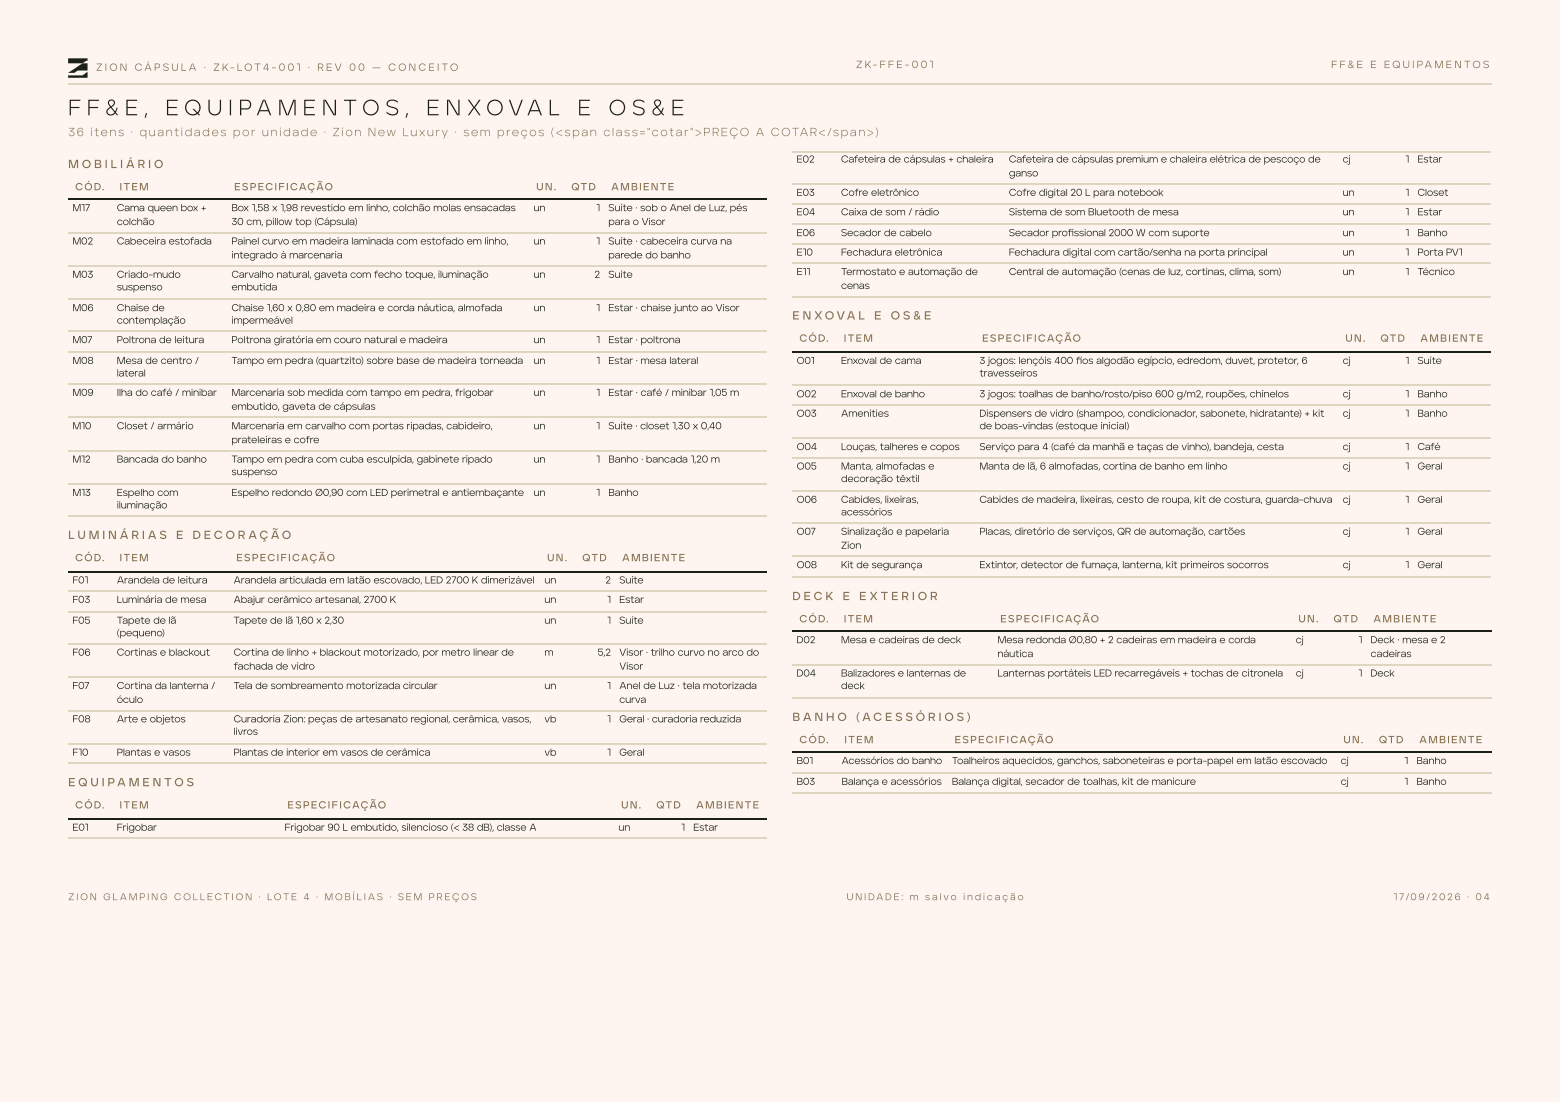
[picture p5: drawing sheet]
<svg xmlns="http://www.w3.org/2000/svg" width="297mm" height="210mm" viewBox="0 0 297 210" stroke-linecap="round" stroke-linejoin="round" font-family="sans-serif">
<defs><g id="words">
<g font-size="4.2" fill="#1b2117">
<text x="13" y="22">F F &amp; E ,</text>
<text x="31.5" y="22">E Q U I P A M E N T O S ,</text>
<text x="81.2" y="22">E N X O VA L</text>
<text x="110" y="22">E</text>
<text x="115.9" y="22">O S &amp; E</text>
</g>
<g font-size="2.2" fill="#8b714e">
<text x="13" y="25.9">36 itens · quantidades por unidade · Zion New Luxury · sem preços (&lt;span class=&quot;cotar&quot;&gt;PREÇO A COTAR&lt;/span&gt;)</text>
<text x="13" y="32">M O B I L I Á R I O</text>
<text x="150.9" y="60.9">E N X O VA L</text>
<text x="166.4" y="60.9">E</text>
<text x="169.6" y="60.9">O S &amp; E</text>
<text x="13" y="102.7">L U M I N Á R I A S</text>
<text x="33.5" y="102.7">E</text>
<text x="36.7" y="102.7">D E C O R A Ç Ã O</text>
<text x="150.9" y="114.3">D E C K</text>
<text x="160.4" y="114.3">E</text>
<text x="163.6" y="114.3">E X T E R I O R</text>
<text x="150.9" y="137.3">B A N H O</text>
<text x="163" y="137.3">( A C E S S Ó R I O S )</text>
<text x="13" y="149.8">E Q U I P A M E N T O S</text>
</g>
<g font-size="2" fill="#8b714e">
<text x="18.3" y="13.5">Z I O N</text>
<text x="25.6" y="13.5">C Á P S U L A</text>
<text x="38.8" y="13.5">·</text>
<text x="40.6" y="13.5">Z K- LO T 4 - 0</text>
<text x="54.7" y="13.5">0</text>
<text x="56.4" y="13.5">1</text>
<text x="58.6" y="13.5">·</text>
<text x="60.4" y="13.5">R E V</text>
<text x="66.5" y="13.5">0</text>
<text x="68.2" y="13.5">0</text>
<text x="70.9" y="13.5">—</text>
<text x="73.9" y="13.5">C O N C E I T O</text>
<text x="163" y="13">Z K- F F E - 0</text>
<text x="175.3" y="13">0</text>
<text x="176.9" y="13">1</text>
<text x="253.4" y="13">F F &amp; E</text>
<text x="260.9" y="13">E</text>
<text x="263.5" y="13">E Q U I PA M E N T O S</text>
<text x="14.3" y="36.2">CÓD.</text>
<text x="22.8" y="36.2">ITEM</text>
<text x="44.6" y="36.2">ESPECIFICAÇÃO</text>
<text x="102.1" y="36.2">UN.</text>
<text x="108.8" y="36.2">QTD</text>
<text x="116.4" y="36.2">AMBIENTE</text>
<text x="152.2" y="65.1">CÓD.</text>
<text x="160.7" y="65.1">ITEM</text>
<text x="187" y="65.1">ESPECIFICAÇÃO</text>
<text x="256.2" y="65.1">UN.</text>
<text x="262.8" y="65.1">QTD</text>
<text x="270.4" y="65.1">AMBIENTE</text>
<text x="14.3" y="106.9">CÓD.</text>
<text x="22.8" y="106.9">ITEM</text>
<text x="45" y="106.9">ESPECIFICAÇÃO</text>
<text x="104.2" y="106.9">UN.</text>
<text x="110.9" y="106.9">QTD</text>
<text x="118.4" y="106.9">AMBIENTE</text>
<text x="152.2" y="118.5">CÓD.</text>
<text x="160.7" y="118.5">ITEM</text>
<text x="190.5" y="118.5">ESPECIFICAÇÃO</text>
<text x="247.2" y="118.5">UN.</text>
<text x="253.9" y="118.5">QTD</text>
<text x="261.5" y="118.5">AMBIENTE</text>
<text x="152.2" y="141.6">CÓD.</text>
<text x="160.8" y="141.6">ITEM</text>
<text x="181.8" y="141.6">ESPECIFICAÇÃO</text>
<text x="255.8" y="141.6">UN.</text>
<text x="262.5" y="141.6">QTD</text>
<text x="270.2" y="141.6">AMBIENTE</text>
<text x="14.3" y="154">CÓD.</text>
<text x="22.8" y="154">ITEM</text>
<text x="54.7" y="154">ESPECIFICAÇÃO</text>
<text x="118.3" y="154">UN.</text>
<text x="125" y="154">QTD</text>
<text x="132.5" y="154">AMBIENTE</text>
</g>
<g font-size="1.9" fill="#1b2117">
<text x="151.7" y="31">E02</text>
<text x="160.1" y="31">Cafeteira de cápsulas + chaleira</text>
<text x="192.1" y="31">Cafeteira de cápsulas premium e chaleira elétrica de pescoço de</text>
<text x="192.1" y="33.6">ganso</text>
<text x="255.6" y="31">cj</text>
<text x="267.6" y="31">1</text>
<text x="269.9" y="31">Estar</text>
<text x="13.8" y="40.2">M17</text>
<text x="22.2" y="40.2">Cama queen box +</text>
<text x="44.1" y="40.2">Box 1,58 x 1,98 revestido em linho, colchão molas ensacadas</text>
<text x="101.6" y="40.2">un</text>
<text x="113.5" y="40.2">1</text>
<text x="115.8" y="40.2">Suíte · sob o Anel de Luz, pés</text>
<text x="151.7" y="37.3">E03</text>
<text x="151.7" y="41">E04</text>
<text x="160.1" y="37.3">Cofre eletrônico</text>
<text x="160.1" y="41">Caixa de som / rádio</text>
<text x="192.1" y="37.3">Cofre digital 20 L para notebook</text>
<text x="192.1" y="41">Sistema de som Bluetooth de mesa</text>
<text x="255.6" y="37.3">un</text>
<text x="255.6" y="41">un</text>
<text x="267.6" y="37.3">1</text>
<text x="267.6" y="41">1</text>
<text x="269.9" y="37.3">Closet</text>
<text x="269.9" y="41">Estar</text>
<text x="13.8" y="46.6">M02</text>
<text x="22.2" y="42.9">colchão</text>
<text x="22.2" y="46.6">Cabeceira estofada</text>
<text x="44.1" y="42.9">30 cm, pillow top (Cápsula)</text>
<text x="44.1" y="46.6">Painel curvo em madeira laminada com estofado em linho,</text>
<text x="101.6" y="46.6">un</text>
<text x="113.5" y="46.6">1</text>
<text x="115.8" y="42.9">para o Visor</text>
<text x="115.8" y="46.6">Suíte · cabeceira curva na</text>
<text x="151.7" y="45">E06</text>
<text x="160.1" y="45">Secador de cabelo</text>
<text x="192.1" y="45">Secador profssional 2000 W com suporte</text>
<text x="203.3" y="45">i</text>
<text x="255.6" y="45">un</text>
<text x="267.6" y="45">1</text>
<text x="269.9" y="45">Banho</text>
<text x="13.8" y="52.9">M03</text>
<text x="22.2" y="52.9">Criado-mudo</text>
<text x="44.1" y="49.2">integrado à marcenaria</text>
<text x="44.1" y="52.9">Carvalho natural, gaveta com fecho toque, iluminação</text>
<text x="101.6" y="52.9">un</text>
<text x="113.2" y="52.9">2</text>
<text x="115.8" y="49.2">parede do banho</text>
<text x="115.8" y="52.9">Suíte</text>
<text x="151.7" y="48.7">E10</text>
<text x="151.7" y="52.4">E11</text>
<text x="160.1" y="48.7">Fechadura eletrônica</text>
<text x="160.1" y="52.4">Termostato e automação de</text>
<text x="192.1" y="48.7">Fechadura digital com cartão/senha na porta principal</text>
<text x="192.1" y="52.4">Central de automação (cenas de luz, cortinas, clima, som)</text>
<text x="255.6" y="48.7">un</text>
<text x="255.6" y="52.4">un</text>
<text x="267.6" y="48.7">1</text>
<text x="267.6" y="52.4">1</text>
<text x="269.9" y="48.7">Porta PV1</text>
<text x="269.9" y="52.4">Técnico</text>
<text x="13.8" y="59.3">M06</text>
<text x="22.2" y="55.3">suspenso</text>
<text x="22.2" y="59.3">Chaise de</text>
<text x="44.1" y="55.3">embutida</text>
<text x="44.1" y="59.3">Chaise 1,60 x 0,80 em madeira e corda náutica, almofada</text>
<text x="101.6" y="59.3">un</text>
<text x="113.5" y="59.3">1</text>
<text x="115.8" y="59.3">Estar · chaise junto ao Visor</text>
<text x="160.1" y="55">cenas</text>
<text x="13.8" y="65.4">M07</text>
<text x="22.2" y="61.6">contemplação</text>
<text x="22.2" y="65.4">Poltrona de leitura</text>
<text x="44.1" y="61.6">impermeável</text>
<text x="44.1" y="65.4">Poltrona giratória em couro natural e madeira</text>
<text x="101.6" y="65.4">un</text>
<text x="113.5" y="65.4">1</text>
<text x="115.8" y="65.4">Estar · poltrona</text>
<text x="13.8" y="69.3">M08</text>
<text x="22.2" y="69.3">Mesa de centro /</text>
<text x="22.2" y="71.7">lateral</text>
<text x="44.1" y="69.3">Tampo em pedra (quartzito) sobre base de madeira torneada</text>
<text x="101.6" y="69.3">un</text>
<text x="113.5" y="69.3">1</text>
<text x="115.8" y="69.3">Estar · mesa lateral</text>
<text x="151.7" y="69.3">O01</text>
<text x="160.1" y="69.3">Enxoval de cama</text>
<text x="186.5" y="69.3">3 jogos: lençóis 400 fos algodão egípcio, edredom, duvet, protetor, 6</text>
<text x="186.5" y="71.7">travesseiros</text>
<text x="204.8" y="69.3">i</text>
<text x="255.6" y="69.3">cj</text>
<text x="267.6" y="69.3">1</text>
<text x="269.9" y="69.3">Suíte</text>
<text x="13.8" y="75.4">M09</text>
<text x="22.2" y="75.4">Ilha do café / minibar</text>
<text x="44.1" y="75.4">Marcenaria sob medida com tampo em pedra, frigobar</text>
<text x="101.6" y="75.4">un</text>
<text x="113.5" y="75.4">1</text>
<text x="115.8" y="75.4">Estar · café / minibar 1,05 m</text>
<text x="151.7" y="75.7">O02</text>
<text x="160.1" y="75.7">Enxoval de banho</text>
<text x="186.5" y="75.7">3 jogos: toalhas de banho/rosto/piso 600 g/m², roupões, chinelos</text>
<text x="255.6" y="75.7">cj</text>
<text x="267.6" y="75.7">1</text>
<text x="269.9" y="75.7">Banho</text>
<text x="13.8" y="81.8">M10</text>
<text x="22.2" y="81.8">Closet / armário</text>
<text x="44.1" y="78.1">embutido, gaveta de cápsulas</text>
<text x="44.1" y="81.8">Marcenaria em carvalho com portas ripadas, cabideiro,</text>
<text x="101.6" y="81.8">un</text>
<text x="113.5" y="81.8">1</text>
<text x="115.8" y="81.8">Suíte · closet 1,30 x 0,40</text>
<text x="151.7" y="79.4">O03</text>
<text x="160.1" y="79.4">Amenities</text>
<text x="186.5" y="79.4">Dispensers de vidro (shampoo, condicionador, sabonete, hidratante) + kit</text>
<text x="186.5" y="81.8">de boas-vindas (estoque inicial)</text>
<text x="255.6" y="79.4">cj</text>
<text x="267.6" y="79.4">1</text>
<text x="269.9" y="79.4">Banho</text>
<text x="13.8" y="88.1">M12</text>
<text x="22.2" y="88.1">Bancada do banho</text>
<text x="44.1" y="84.4">prateleiras e cofre</text>
<text x="44.1" y="88.1">Tampo em pedra com cuba esculpida, gabinete ripado</text>
<text x="101.6" y="88.1">un</text>
<text x="113.5" y="88.1">1</text>
<text x="115.8" y="88.1">Banho · bancada 1,20 m</text>
<text x="151.7" y="85.7">O04</text>
<text x="151.7" y="89.4">O05</text>
<text x="160.1" y="85.7">Louças, talheres e copos</text>
<text x="160.1" y="89.4">Manta, almofadas e</text>
<text x="186.5" y="85.7">Serviço para 4 (café da manhã e taças de vinho), bandeja, cesta</text>
<text x="186.5" y="89.4">Manta de lã, 6 almofadas, cortina de banho em linho</text>
<text x="255.6" y="85.7">cj</text>
<text x="255.6" y="89.4">cj</text>
<text x="267.6" y="85.7">1</text>
<text x="267.6" y="89.4">1</text>
<text x="269.9" y="85.7">Café</text>
<text x="269.9" y="89.4">Geral</text>
<text x="13.8" y="94.5">M13</text>
<text x="22.2" y="94.5">Espelho com</text>
<text x="44.1" y="90.5">suspenso</text>
<text x="44.1" y="94.5">Espelho redondo Ø0,90 com LED perimetral e antiembaçante</text>
<text x="101.6" y="94.5">un</text>
<text x="113.5" y="94.5">1</text>
<text x="115.8" y="94.5">Banho</text>
<text x="151.7" y="95.8">O06</text>
<text x="160.1" y="91.8">decoração têxtil</text>
<text x="160.1" y="95.8">Cabides, lixeiras,</text>
<text x="186.5" y="95.8">Cabides de madeira, lixeiras, cesto de roupa, kit de costura, guarda-chuva</text>
<text x="255.6" y="95.8">cj</text>
<text x="267.6" y="95.8">1</text>
<text x="269.9" y="95.8">Geral</text>
<text x="22.2" y="96.8">iluminação</text>
<text x="151.7" y="101.9">O07</text>
<text x="160.1" y="98.2">acessórios</text>
<text x="160.1" y="101.9">Sinalização e papelaria</text>
<text x="186.5" y="101.9">Placas, diretório de serviços, QR de automação, cartões</text>
<text x="255.6" y="101.9">cj</text>
<text x="267.6" y="101.9">1</text>
<text x="269.9" y="101.9">Geral</text>
<text x="160.1" y="104.5">Zion</text>
<text x="13.8" y="111.1">F01</text>
<text x="22.2" y="111.1">Arandela de leitura</text>
<text x="44.5" y="111.1">Arandela articulada em latão escovado, LED 2700 K dimerizável</text>
<text x="103.7" y="111.1">un</text>
<text x="115.2" y="111.1">2</text>
<text x="117.9" y="111.1">Suíte</text>
<text x="151.7" y="108.2">O08</text>
<text x="160.1" y="108.2">Kit de segurança</text>
<text x="186.5" y="108.2">Extintor, detector de fumaça, lanterna, kit primeiros socorros</text>
<text x="255.6" y="108.2">cj</text>
<text x="267.6" y="108.2">1</text>
<text x="269.9" y="108.2">Geral</text>
<text x="13.8" y="114.8">F03</text>
<text x="13.8" y="118.8">F05</text>
<text x="22.2" y="114.8">Luminária de mesa</text>
<text x="22.2" y="118.8">Tapete de lã</text>
<text x="44.5" y="114.8">Abajur cerâmico artesanal, 2700 K</text>
<text x="44.5" y="118.8">Tapete de lã 1,60 x 2,30</text>
<text x="103.7" y="114.8">un</text>
<text x="103.7" y="118.8">un</text>
<text x="115.6" y="114.8">1</text>
<text x="115.6" y="118.8">1</text>
<text x="117.9" y="114.8">Estar</text>
<text x="117.9" y="118.8">Suíte</text>
<text x="13.8" y="124.9">F06</text>
<text x="22.2" y="121.2">(pequeno)</text>
<text x="22.2" y="124.9">Cortinas e blackout</text>
<text x="44.5" y="124.9">Cortina de linho + blackout motorizado, por metro linear de</text>
<text x="103.7" y="124.9">m</text>
<text x="113.8" y="124.9">5,2</text>
<text x="117.9" y="124.9">Visor · trilho curvo no arco do</text>
<text x="151.7" y="122.5">D02</text>
<text x="160.1" y="122.5">Mesa e cadeiras de deck</text>
<text x="189.9" y="122.5">Mesa redonda Ø0,80 + 2 cadeiras em madeira e corda</text>
<text x="189.9" y="125.1">náutica</text>
<text x="246.7" y="122.5">cj</text>
<text x="258.6" y="122.5">1</text>
<text x="260.9" y="122.5">Deck · mesa e 2</text>
<text x="260.9" y="125.1">cadeiras</text>
<text x="13.8" y="131.2">F07</text>
<text x="22.2" y="131.2">Cortina da lanterna /</text>
<text x="44.5" y="127.5">fachada de vidro</text>
<text x="44.5" y="131.2">Tela de sombreamento motorizada circular</text>
<text x="103.7" y="131.2">un</text>
<text x="115.6" y="131.2">1</text>
<text x="117.9" y="127.5">Visor</text>
<text x="117.9" y="131.2">Anel de Luz · tela motorizada</text>
<text x="151.7" y="128.9">D04</text>
<text x="160.1" y="128.9">Balizadores e lanternas de</text>
<text x="160.1" y="131.2">deck</text>
<text x="189.9" y="128.9">Lanternas portáteis LED recarregáveis + tochas de citronela</text>
<text x="246.7" y="128.9">cj</text>
<text x="258.6" y="128.9">1</text>
<text x="260.9" y="128.9">Deck</text>
<text x="13.8" y="137.6">F08</text>
<text x="22.2" y="133.9">óculo</text>
<text x="22.2" y="137.6">Arte e objetos</text>
<text x="44.5" y="137.6">Curadoria Zion: peças de artesanato regional, cerâmica, vasos,</text>
<text x="103.7" y="137.6">vb</text>
<text x="115.6" y="137.6">1</text>
<text x="117.9" y="133.9">curva</text>
<text x="117.9" y="137.6">Geral · curadoria reduzida</text>
<text x="13.8" y="143.9">F10</text>
<text x="22.2" y="143.9">Plantas e vasos</text>
<text x="44.5" y="140">livros</text>
<text x="44.5" y="143.9">Plantas de interior em vasos de cerâmica</text>
<text x="103.7" y="143.9">vb</text>
<text x="115.6" y="143.9">1</text>
<text x="117.9" y="143.9">Geral</text>
<text x="151.7" y="145.5">B01</text>
<text x="151.7" y="149.5">B03</text>
<text x="160.2" y="145.5">Acessórios do banho</text>
<text x="160.2" y="149.5">Balança e acessórios</text>
<text x="181.2" y="145.5">Toalheiros aquecidos, ganchos, saboneteiras e porta-papel em latão escovado</text>
<text x="181.2" y="149.5">Balança digital, secador de toalhas, kit de manicure</text>
<text x="255.3" y="145.5">cj</text>
<text x="255.3" y="149.5">cj</text>
<text x="267.4" y="145.5">1</text>
<text x="267.4" y="149.5">1</text>
<text x="269.7" y="145.5">Banho</text>
<text x="269.7" y="149.5">Banho</text>
<text x="13.8" y="158.2">E01</text>
<text x="22.2" y="158.2">Frigobar</text>
<text x="54.2" y="158.2">Frigobar 90 L embutido, silencioso (&lt; 38 dB), classe A</text>
<text x="117.7" y="158.2">un</text>
<text x="129.7" y="158.2">1</text>
<text x="132" y="158.2">Estar</text>
</g>
<g font-size="1.9" fill="#8b714e">
<text x="13" y="171.4">Z I O N G L A M P I N G C O L L E CT I O N · LOT E 4 · M O B Í L I A S · S E M P R E Ç O S</text>
<text x="161.2" y="171.4">U N I DA D E : m s a l vo i n d i c a ç ã o</text>
<text x="265.3" y="171.4">1</text>
<text x="266.4" y="171.4">7/0</text>
<text x="270.1" y="171.4">9 /2</text>
<text x="274" y="171.4">0</text>
<text x="275.5" y="171.4">2</text>
<text x="277" y="171.4">6 · 0</text>
<text x="282.5" y="171.4">4</text>
</g>
</g></defs>
<path d="M0 0h297v209.9h-297z" fill="#fef5f0"/>
<g fill="none" stroke="#ded6bf" stroke-width=".26">
<path d="M13 16h270.9M150.8 29h133.1M150.8 35.1h133.1M150.8 38.8h133.1M13 44.3h133M13 50.7h133M13 57h133M150.8 42.7h133.1M150.8 46.4h133.1M150.8 50.1h133.1M150.8 56.5h133.1M13 63.1h133"/>
<path d="M13 67.1h133M13 73.2h133M13 79.5h133M150.8 73.4h133.1M150.8 77.1h133.1M13 85.9h133M13 92.2h133M13 98.3h133M150.8 83.5h133.1M150.8 87.2h133.1M150.8 93.5h133.1M150.8 99.6h133.1"/>
<path d="M13 112.6h133M13 116.5h133M150.8 106h133.1M150.8 109.9h133.1M13 122.6h133M13 129h133M13 135.3h133M150.8 126.6h133.1M150.8 133h133.1M13 141.7h133M13 145.4h133M13 159.7h133"/>
<path d="M150.8 147.2h133.1M150.8 150.9h133.1"/>
</g>
<path d="M13 38h133M150.8 67.1h133.1M13 108.9h133M150.8 120.3h133.1M13 156h133M150.8 143.3h133.1" fill="none" stroke="#1b2117" stroke-width=".26"/>
<g fill="#1b2117">
<path d="M13 11.1h3.7v.5h-.3l-.7 .5h-2.7z"/>
<path d="M13 13.9l2.7-1.8h1v1.3h-1.9l-.7 .5z"/>
<path d="M13 14.4h2.7l1-.7v1.1h-3.7z"/>
</g>
<use href="#words"/>
</svg>
